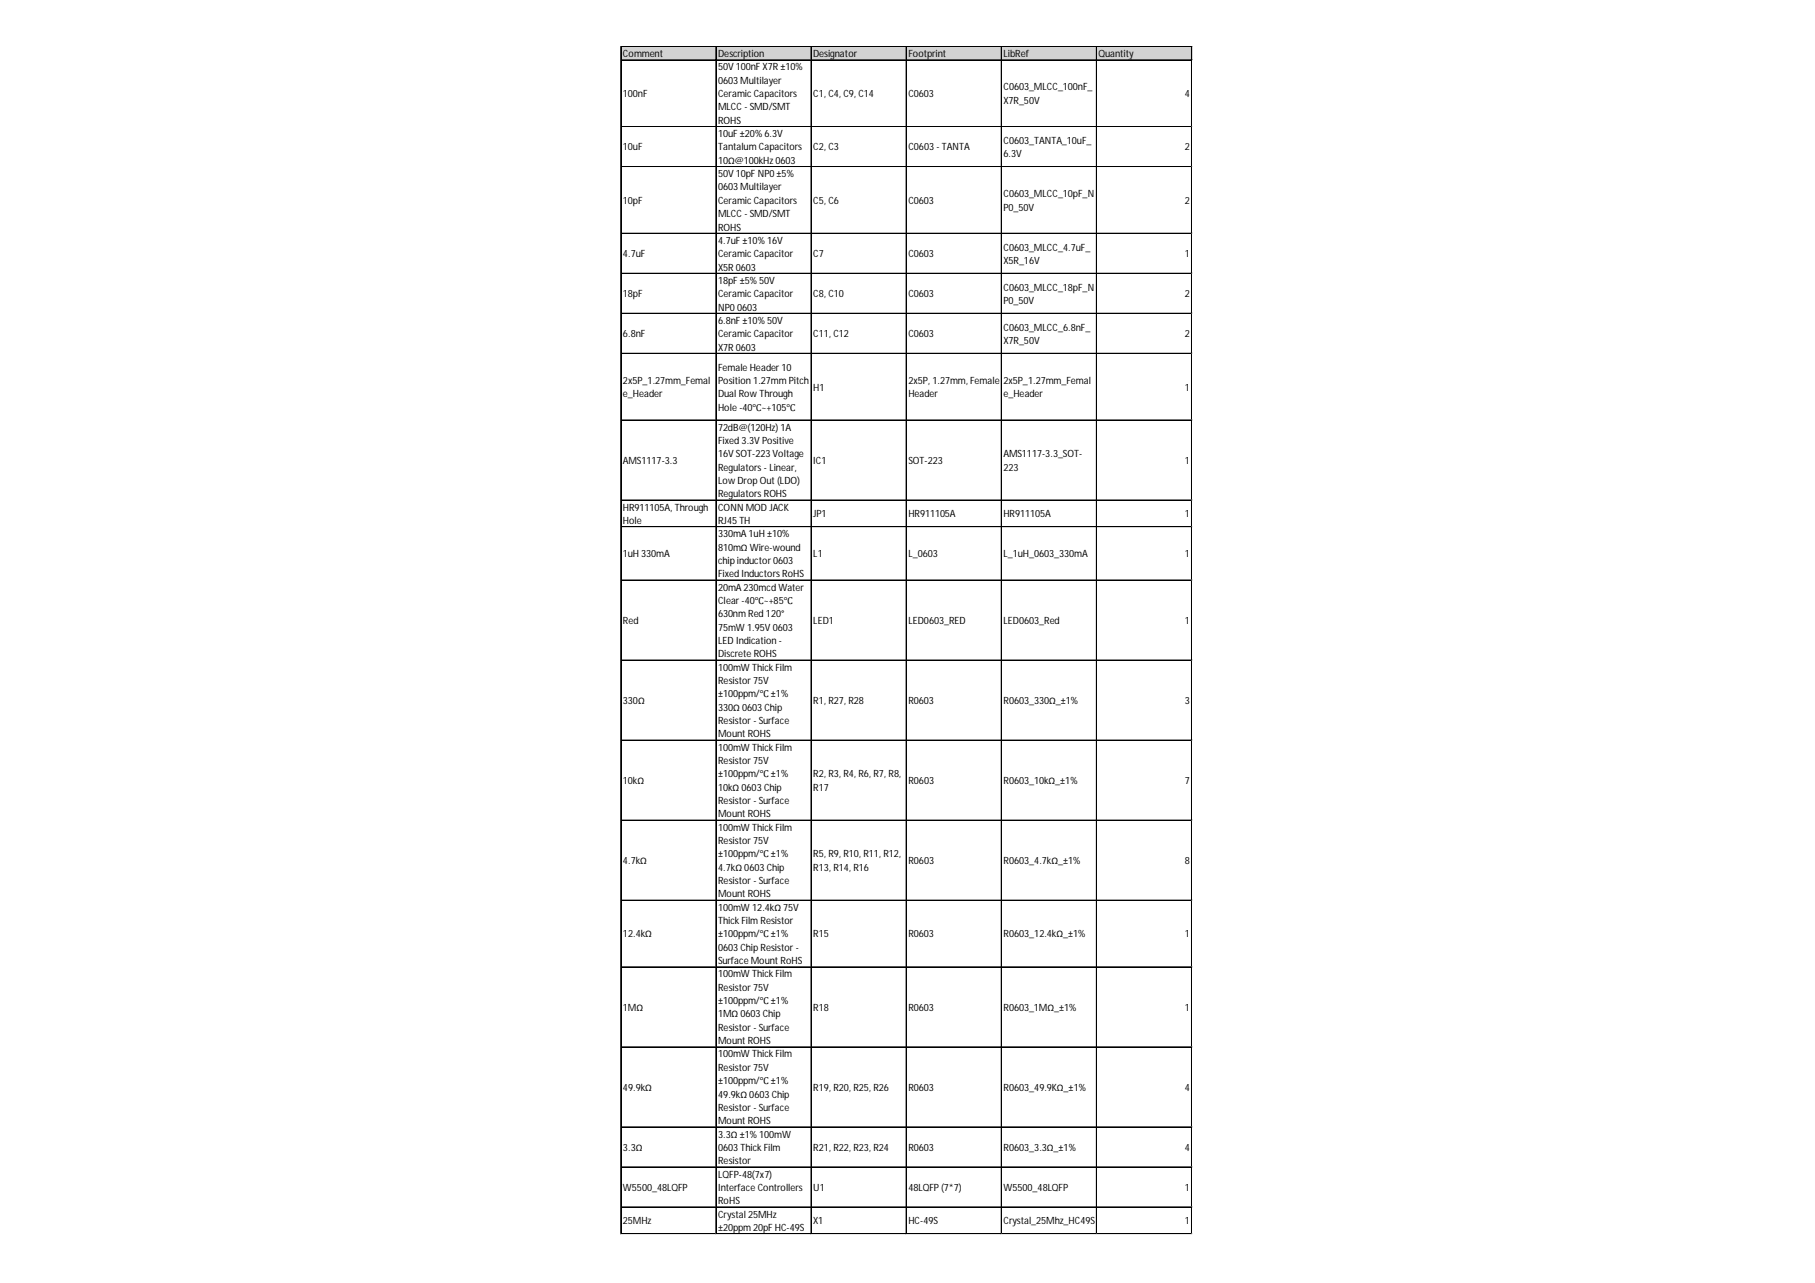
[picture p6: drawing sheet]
<svg xmlns="http://www.w3.org/2000/svg" width="297mm" height="210mm" viewBox="0 0 297 210" stroke-linecap="round" stroke-linejoin="round" font-family="sans-serif">
<defs><g id="words">
<g font-size="1.6">
<text x="102" y="9.3">Comment</text>
<text x="117.5" y="9.3">Description</text>
<text x="117.5" y="11.5">50V 100nF X7R ±10%</text>
<text x="133.1" y="9.3">Designator</text>
<text x="148.7" y="9.3">Footprint</text>
<text x="164.2" y="9.3">LibRef</text>
<text x="179.8" y="9.3">Quantity</text>
<text x="102" y="15.9">100nF</text>
<text x="117.5" y="13.7">0603 Multilayer</text>
<text x="117.5" y="15.9">CeramicCapacitors</text>
<text x="133.1" y="15.9">C1, C4, C9, C14</text>
<text x="148.7" y="15.9">C0603</text>
<text x="164.2" y="14.8">C0603_MLCC_100nF_</text>
<text x="164.2" y="17">X7R_50V</text>
<text x="193.9" y="15.9">4</text>
<text x="117.5" y="18.1">MLCC - SMD/SMT</text>
<text x="117.5" y="20.3">ROHS</text>
<text x="117.5" y="22.4">10uF ±20% 6.3V</text>
<text x="164.2" y="23.5">C0603_TANTA_10uF_</text>
<text x="102" y="24.6">10uF</text>
<text x="117.5" y="24.6">Tantalum Capacitors</text>
<text x="117.5" y="26.8">10Ω@100kHz 0603</text>
<text x="117.5" y="29">50V 10pF NP0±5%</text>
<text x="133.1" y="24.6">C2, C3</text>
<text x="148.7" y="24.6">C0603 - TANTA</text>
<text x="164.2" y="25.7">6.3V</text>
<text x="193.9" y="24.6">2</text>
<text x="102" y="33.3">10pF</text>
<text x="117.5" y="31.2">0603 Multilayer</text>
<text x="117.5" y="33.3">CeramicCapacitors</text>
<text x="117.5" y="35.5">MLCC - SMD/SMT</text>
<text x="133.1" y="33.3">C5, C6</text>
<text x="148.7" y="33.3">C0603</text>
<text x="164.2" y="32.3">C0603_MLCC_10pF_N</text>
<text x="164.2" y="34.4">P0_50V</text>
<text x="193.9" y="33.3">2</text>
<text x="117.5" y="37.7">ROHS</text>
<text x="117.5" y="39.9">4.7uF ±10% 16V</text>
<text x="164.2" y="41">C0603_MLCC_4.7uF_</text>
<text x="102" y="42.1">4.7uF</text>
<text x="117.5" y="42.1">CeramicCapacitor</text>
<text x="117.5" y="44.3">X5R 0603</text>
<text x="117.5" y="46.4">18pF ±5% 50V</text>
<text x="133.1" y="42.1">C7</text>
<text x="148.7" y="42.1">C0603</text>
<text x="164.2" y="43.2">X5R_16V</text>
<text x="164.2" y="47.5">C0603_MLCC_18pF_N</text>
<text x="193.9" y="42.1">1</text>
<text x="102" y="48.6">18pF</text>
<text x="117.5" y="48.6">CeramicCapacitor</text>
<text x="117.5" y="50.8">NP0 0603</text>
<text x="117.5" y="53">6.8nF ±10% 50V</text>
<text x="133.1" y="48.6">C8, C10</text>
<text x="148.7" y="48.6">C0603</text>
<text x="164.2" y="49.7">P0_50V</text>
<text x="193.9" y="48.6">2</text>
<text x="102" y="55.2">6.8nF</text>
<text x="117.5" y="55.2">CeramicCapacitor</text>
<text x="117.5" y="57.4">X7R 0603</text>
<text x="133.1" y="55.2">C11, C12</text>
<text x="148.7" y="55.2">C0603</text>
<text x="164.2" y="54.1">C0603_MLCC_6.8nF_</text>
<text x="164.2" y="56.3">X7R_50V</text>
<text x="193.9" y="55.2">2</text>
<text x="102" y="62.8">2x5P_1.27mm_Femal</text>
<text x="102" y="65">e_Header</text>
<text x="117.5" y="60.6">Female Header 10</text>
<text x="117.5" y="62.8">Position 1.27mm Pitch</text>
<text x="117.5" y="65">Dual Row Through</text>
<text x="133.1" y="63.9">H1</text>
<text x="148.7" y="62.8">2x5P, 1.27mm, Female</text>
<text x="148.7" y="65">Header</text>
<text x="164.2" y="62.8">2x5P_1.27mm_Femal</text>
<text x="164.2" y="65">e_Header</text>
<text x="193.9" y="63.9">1</text>
<text x="117.5" y="67.2">Hole -40℃~+105℃</text>
<text x="117.5" y="70.4">72dB@(120Hz) 1A</text>
<text x="102" y="75.9">AMS1117-3.3</text>
<text x="117.5" y="72.6">Fixed 3.3V Positive</text>
<text x="117.5" y="74.8">16V SOT-223 Voltage</text>
<text x="117.5" y="77">Regulators - Linear,</text>
<text x="133.1" y="75.9">IC1</text>
<text x="148.7" y="75.9">SOT-223</text>
<text x="164.2" y="74.8">AMS1117-3.3_SOT-</text>
<text x="164.2" y="77">223</text>
<text x="193.9" y="75.9">1</text>
<text x="102" y="83.5">HR911105A, Through</text>
<text x="117.5" y="79.2">Low Drop Out (LDO)</text>
<text x="117.5" y="81.4">Regulators ROHS</text>
<text x="117.5" y="83.5">CONN MOD JACK</text>
<text x="102" y="85.7">Hole</text>
<text x="117.5" y="85.7">RJ45 TH</text>
<text x="117.5" y="87.9">330mA 1uH ±10%</text>
<text x="133.1" y="84.6">JP1</text>
<text x="148.7" y="84.6">HR911105A</text>
<text x="164.2" y="84.6">HR911105A</text>
<text x="193.9" y="84.6">1</text>
<text x="102" y="91.2">1uH 330mA</text>
<text x="117.5" y="90.1">810mΩ Wire-wound</text>
<text x="117.5" y="92.3">chip inductor0603</text>
<text x="117.5" y="94.4">Fixed Inductors RoHS</text>
<text x="133.1" y="91.2">L1</text>
<text x="148.7" y="91.2">L_0603</text>
<text x="164.2" y="91.2">L_1uH_0603_330mA</text>
<text x="193.9" y="91.2">1</text>
<text x="117.5" y="96.6">20mA 230mcd Water</text>
<text x="117.5" y="98.8">Clear -40℃~+85℃</text>
<text x="117.5" y="101">630nm Red 120°</text>
<text x="102" y="102.1">Red</text>
<text x="117.5" y="103.2">75mW 1.95V 0603</text>
<text x="117.5" y="105.4">LED Indication -</text>
<text x="117.5" y="107.5">Discrete ROHS</text>
<text x="133.1" y="102.1">LED1</text>
<text x="148.7" y="102.1">LED0603_RED</text>
<text x="164.2" y="102.1">LED0603_Red</text>
<text x="193.9" y="102.1">1</text>
<text x="117.5" y="109.7">100mW ThickFilm</text>
<text x="117.5" y="111.9">Resistor75V</text>
<text x="102" y="115.2">330Ω</text>
<text x="117.5" y="114.1">±100ppm/℃ ±1%</text>
<text x="117.5" y="116.3">330Ω 0603 Chip</text>
<text x="117.5" y="118.5">Resistor - Surface</text>
<text x="133.1" y="115.2">R1, R27, R28</text>
<text x="148.7" y="115.2">R0603</text>
<text x="164.2" y="115.2">R0603_330Ω_±1%</text>
<text x="193.9" y="115.2">3</text>
<text x="117.5" y="120.6">Mount ROHS</text>
<text x="117.5" y="122.8">100mW ThickFilm</text>
<text x="117.5" y="125">Resistor75V</text>
<text x="102" y="128.3">10kΩ</text>
<text x="117.5" y="127.2">±100ppm/℃ ±1%</text>
<text x="117.5" y="129.4">10kΩ 0603 Chip</text>
<text x="117.5" y="131.5">Resistor - Surface</text>
<text x="133.1" y="127.2">R2, R3, R4, R6, R7, R8,</text>
<text x="133.1" y="129.4">R17</text>
<text x="148.7" y="128.3">R0603</text>
<text x="164.2" y="128.3">R0603_10kΩ_±1%</text>
<text x="193.9" y="128.3">7</text>
<text x="117.5" y="133.7">Mount ROHS</text>
<text x="117.5" y="135.9">100mW ThickFilm</text>
<text x="102" y="141.4">4.7kΩ</text>
<text x="117.5" y="138.1">Resistor75V</text>
<text x="117.5" y="140.3">±100ppm/℃ ±1%</text>
<text x="117.5" y="142.5">4.7kΩ 0603 Chip</text>
<text x="133.1" y="140.3">R5, R9, R10, R11, R12,</text>
<text x="133.1" y="142.5">R13, R14, R16</text>
<text x="148.7" y="141.4">R0603</text>
<text x="164.2" y="141.4">R0603_4.7kΩ_±1%</text>
<text x="193.9" y="141.4">8</text>
<text x="117.5" y="144.6">Resistor - Surface</text>
<text x="117.5" y="146.8">Mount ROHS</text>
<text x="117.5" y="149">100mW 12.4kΩ 75V</text>
<text x="102" y="153.4">12.4kΩ</text>
<text x="117.5" y="151.2">ThickFilm Resistor</text>
<text x="117.5" y="153.4">±100ppm/℃ ±1%</text>
<text x="117.5" y="155.6">0603 Chip Resistor -</text>
<text x="133.1" y="153.4">R15</text>
<text x="148.7" y="153.4">R0603</text>
<text x="164.2" y="153.4">R0603_12.4kΩ_±1%</text>
<text x="193.9" y="153.4">1</text>
<text x="117.5" y="157.7">Surface Mount RoHS</text>
<text x="117.5" y="159.9">100mW ThickFilm</text>
<text x="102" y="165.4">1MΩ</text>
<text x="117.5" y="162.1">Resistor75V</text>
<text x="117.5" y="164.3">±100ppm/℃ ±1%</text>
<text x="117.5" y="166.5">1MΩ 0603 Chip</text>
<text x="133.1" y="165.4">R18</text>
<text x="148.7" y="165.4">R0603</text>
<text x="164.2" y="165.4">R0603_1MΩ_±1%</text>
<text x="193.9" y="165.4">1</text>
<text x="117.5" y="168.6">Resistor - Surface</text>
<text x="117.5" y="170.8">Mount ROHS</text>
<text x="117.5" y="173">100mW ThickFilm</text>
<text x="102" y="178.5">49.9kΩ</text>
<text x="117.5" y="175.2">Resistor75V</text>
<text x="117.5" y="177.4">±100ppm/℃ ±1%</text>
<text x="117.5" y="179.6">49.9kΩ 0603 Chip</text>
<text x="133.1" y="178.5">R19, R20, R25, R26</text>
<text x="148.7" y="178.5">R0603</text>
<text x="164.2" y="178.5">R0603_49.9KΩ_±1%</text>
<text x="193.9" y="178.5">4</text>
<text x="117.5" y="181.7">Resistor - Surface</text>
<text x="117.5" y="183.9">Mount ROHS</text>
<text x="102" y="188.3">3.3Ω</text>
<text x="117.5" y="186.1">3.3Ω ±1% 100mW</text>
<text x="117.5" y="188.3">0603 ThickFilm</text>
<text x="117.5" y="190.5">Resistor</text>
<text x="133.1" y="188.3">R21, R22, R23, R24</text>
<text x="148.7" y="188.3">R0603</text>
<text x="164.2" y="188.3">R0603_3.3Ω_±1%</text>
<text x="193.9" y="188.3">4</text>
<text x="102" y="194.8">W5500_48LQFP</text>
<text x="117.5" y="192.6">LQFP-48(7x7)</text>
<text x="117.5" y="194.8">Interface Controllers</text>
<text x="117.5" y="197">RoHS</text>
<text x="133.1" y="194.8">U1</text>
<text x="148.7" y="194.8">48LQFP(7*7)</text>
<text x="164.2" y="194.8">W5500_48LQFP</text>
<text x="193.9" y="194.8">1</text>
<text x="102" y="200.3">25MHz</text>
<text x="117.5" y="199.2">Crystal 25MHz</text>
<text x="117.5" y="201.4">±20ppm 20pF HC-49S</text>
<text x="133.1" y="200.3">X1</text>
<text x="148.7" y="200.3">HC-49S</text>
<text x="164.2" y="200.3">Crystal_25Mhz_HC49S</text>
<text x="193.9" y="200.3">1</text>
</g>
</g></defs>
<path d="M101.6 7.6h93.5v2.3h-93.5z" fill="#d3d3d3"/>
<g fill="none" stroke="#000" stroke-width=".16">
<path d="M101.6 7.6v194.3M101.7 7.6h93.4M101.7 9.8h93.4M117.2 7.7v194.2M132.7 7.7v194.2M132.8 7.7v194.2M148.3 7.7v194.2M163.9 7.7v194.2M179.4 7.7v194.2M179.5 7.7v194.2M195 7.7v194.2M101.7 20.7h93.4"/>
<path d="M101.7 27.2h93.4M101.7 27.3h93.4M101.7 38.2h93.4M101.7 44.7h93.4M101.7 51.2h93.4M101.7 51.3h93.4M101.7 57.8h93.4M101.7 68.7h93.4M101.7 68.8h93.4M101.7 81.8h93.4M101.7 86.2h93.4M101.7 94.9h93.4"/>
<path d="M101.7 108h93.4M101.7 121.1h93.4M101.7 134.2h93.4M101.7 147.3h93.4M101.7 158.2h93.4M101.7 171.3h93.4M101.7 184.4h93.4M101.7 190.9h93.4M101.7 191h93.4M101.7 197.5h93.4M101.7 201.8h93.4M101.7 201.9h93.4"/>
</g>
<path d="M101.6 201.9v.1" fill="none" stroke="#e0e0e0" stroke-width=".16"/>
<path d="M101.6 201.9l.1 .1z" fill="#e0e0e0"/>
<path d="M117.2 201.9v.1" fill="none" stroke="#e0e0e0" stroke-width=".16"/>
<path d="M117.2 201.9v.1z" fill="#e0e0e0"/>
<path d="M132.7 201.9v.1" fill="none" stroke="#e0e0e0" stroke-width=".16"/>
<path d="M132.7 201.9l.1 .1z" fill="#e0e0e0"/>
<path d="M148.3 201.9v.1" fill="none" stroke="#e0e0e0" stroke-width=".16"/>
<path d="M148.3 201.9l.1 .1z" fill="#e0e0e0"/>
<path d="M163.9 201.9v.1" fill="none" stroke="#e0e0e0" stroke-width=".16"/>
<path d="M163.9 201.9l.1 .1z" fill="#e0e0e0"/>
<path d="M179.4 201.9v.1" fill="none" stroke="#e0e0e0" stroke-width=".16"/>
<path d="M179.4 201.9l.1 .1z" fill="#e0e0e0"/>
<path d="M195 201.9v.1" fill="none" stroke="#e0e0e0" stroke-width=".16"/>
<path d="M195 201.9l.1 .1z" fill="#e0e0e0"/>
<path d="M195.1 20.7h.1" fill="none" stroke="#e0e0e0" stroke-width=".16"/>
<path d="M195.1 20.7v.1z" fill="#e0e0e0"/>
<path d="M195.1 27.2h.1" fill="none" stroke="#e0e0e0" stroke-width=".16"/>
<path d="M195.1 27.2v.1z" fill="#e0e0e0"/>
<path d="M195.1 38.2h.1" fill="none" stroke="#e0e0e0" stroke-width=".16"/>
<path d="M195.1 44.7h.1" fill="none" stroke="#e0e0e0" stroke-width=".16"/>
<path d="M195.1 44.7v.1z" fill="#e0e0e0"/>
<path d="M195.1 51.2h.1" fill="none" stroke="#e0e0e0" stroke-width=".16"/>
<path d="M195.1 51.2v.1z" fill="#e0e0e0"/>
<path d="M195.1 57.8h.1" fill="none" stroke="#e0e0e0" stroke-width=".16"/>
<path d="M195.1 57.8v.1z" fill="#e0e0e0"/>
<path d="M195.1 68.7h.1" fill="none" stroke="#e0e0e0" stroke-width=".16"/>
<path d="M195.1 68.7v.1z" fill="#e0e0e0"/>
<path d="M195.1 81.8h.1" fill="none" stroke="#e0e0e0" stroke-width=".16"/>
<path d="M195.1 81.8v.1z" fill="#e0e0e0"/>
<path d="M195.1 86.2h.1" fill="none" stroke="#e0e0e0" stroke-width=".16"/>
<path d="M195.1 86.2v.1z" fill="#e0e0e0"/>
<path d="M195.1 94.9h.1" fill="none" stroke="#e0e0e0" stroke-width=".16"/>
<path d="M195.1 94.9v.1z" fill="#e0e0e0"/>
<path d="M195.1 108h.1" fill="none" stroke="#e0e0e0" stroke-width=".16"/>
<path d="M195.1 108v.1z" fill="#e0e0e0"/>
<path d="M195.1 121.1h.1" fill="none" stroke="#e0e0e0" stroke-width=".16"/>
<path d="M195.1 121.1v.1z" fill="#e0e0e0"/>
<path d="M195.1 134.2h.1" fill="none" stroke="#e0e0e0" stroke-width=".16"/>
<path d="M195.1 134.2v.1z" fill="#e0e0e0"/>
<path d="M195.1 147.3h.1" fill="none" stroke="#e0e0e0" stroke-width=".16"/>
<path d="M195.1 147.3v.1z" fill="#e0e0e0"/>
<path d="M195.1 158.2h.1" fill="none" stroke="#e0e0e0" stroke-width=".16"/>
<path d="M195.1 158.2v.1z" fill="#e0e0e0"/>
<path d="M195.1 171.3h.1" fill="none" stroke="#e0e0e0" stroke-width=".16"/>
<path d="M195.1 171.3v.1z" fill="#e0e0e0"/>
<path d="M195.1 184.4h.1" fill="none" stroke="#e0e0e0" stroke-width=".16"/>
<path d="M195.1 184.4v.1z" fill="#e0e0e0"/>
<path d="M195.1 190.9h.1" fill="none" stroke="#e0e0e0" stroke-width=".16"/>
<path d="M195.1 190.9v.1z" fill="#e0e0e0"/>
<path d="M195.1 197.5h.1" fill="none" stroke="#e0e0e0" stroke-width=".16"/>
<path d="M195.1 201.8h.1" fill="none" stroke="#e0e0e0" stroke-width=".16"/>
<path d="M195.1 201.8v.1z" fill="#e0e0e0"/>
<use href="#words"/>
</svg>
